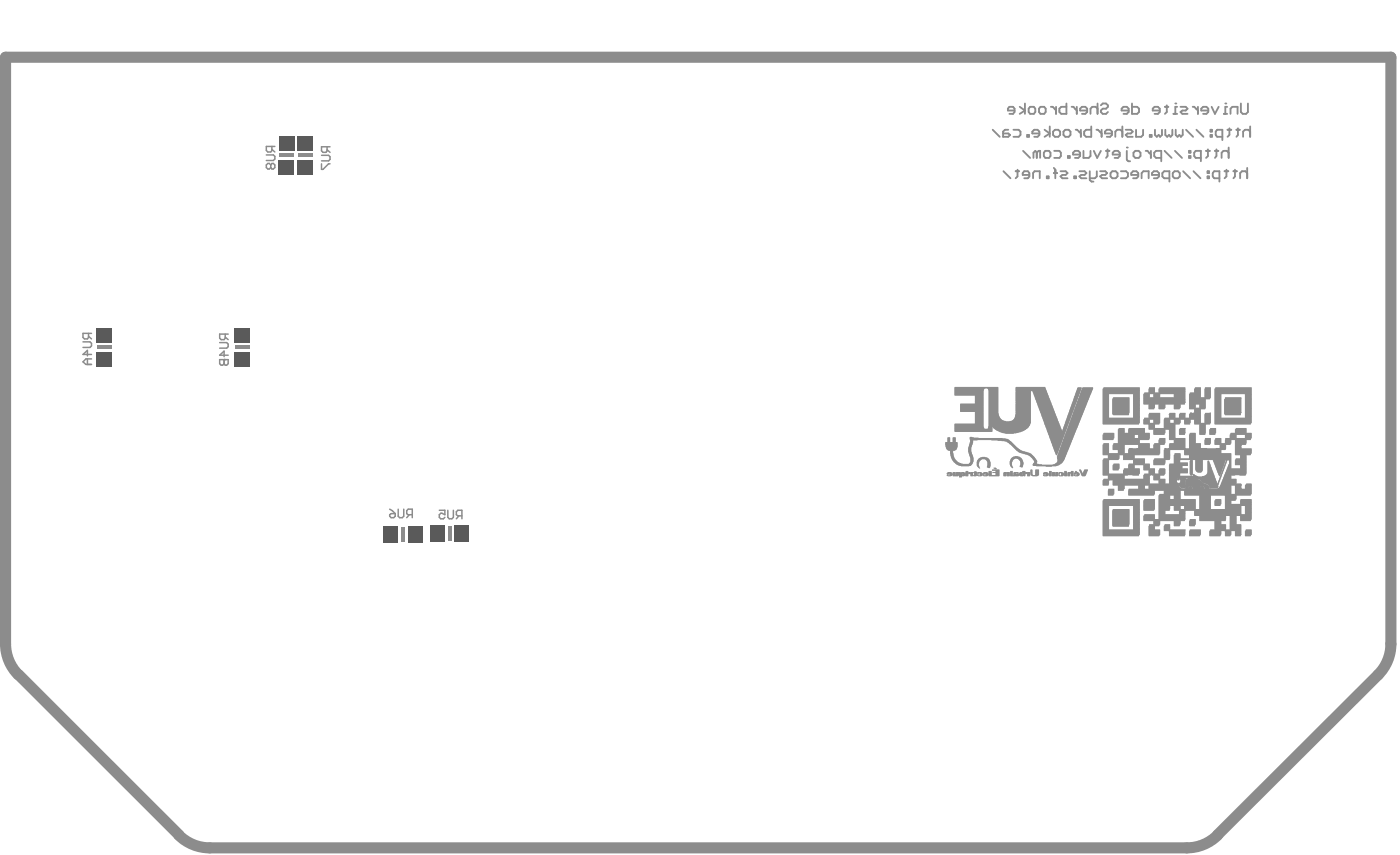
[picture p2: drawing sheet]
<svg xmlns="http://www.w3.org/2000/svg" width="80mm" height="49mm" viewBox="0 0 80 49" stroke-linecap="round" stroke-linejoin="round" font-family="sans-serif">
<path d="M1 38.4a2.49 2.49 0 0 1-.7-1.7v-33.4h78.9v33.4a2.49 2.49 0 0 1-.7 1.7M1.1 38.4l9.1 9.1M78.5 38.4l-9.2 9.1M10.2 47.5a2.49 2.49 0 0 0 1.7 .8h55.7a2.49 2.49 0 0 0 1.7-.8" fill="none" stroke="#5a5a5a" stroke-width=".21"/>
<g fill="none" stroke="#8c8c8c" stroke-width=".06">
<path d="M53.9 25.2h.6M53.9 25.3h.6M53.9 25.4h.6M53.9 25.5h.6M53.9 25.6h.6M53.9 26.9h.1M53.9 27h.1M53.9 27h.3M53.9 27.1h.1M53.9 25.6h.5M54 27h.1M54 27.1h.1"/>
<path d="M54 25.6h.4M54 24.9h.1M54 25h.1M54 25.1h.1M54 25.2h.1M54 26.9h.1M54.1 26.9h.1M54.1 27h.1M54.1 25.7h.2M54.1 25.8h.2M54.1 25.9h.2M54.1 25.9l.2 .1"/>
<path d="M54.2 26h.1M54.2 26.1h.1M54.2 26.1h.2M54.2 27.1h-.1M54.3 26.2h.1M54.3 26.9h.1M54.3 27h.1M54.3 27.1h.3M54.3 24.9h.1M54.3 25h.1M54.3 25.1h.1M54.3 25.2h.1"/>
<path d="M54.3 26.3h.2M54.4 26.3h.2M54.4 24.2h1.6M54.4 24.3h1.6M54.4 24.4h1.6M54.4 22.3h1.6M54.4 22.4h1.6M54.4 22.5h1.6M54.4 22.2h1.6M54.4 24.1h1.6M54.4 24.4h2.1M54.4 24.5h2.1"/>
<path d="M54.4 24.6h2.1M54.4 22.1h2.4M54.4 22.1h1.6M54.4 26.4h.3M54.5 26.4h.9M54.5 26.9h.1M54.5 27h.1M54.6 26.5h.7M54.6 26.9h.1M54.6 26.9h.3M54.6 27h.2M54.6 27.1h.4"/>
<path d="M54.6 27.1h.3M54.6 27.1h.2M54.7 26.5h.6M54.7 23h1.3M54.7 23.1h1.3M54.7 23.2h1.3M54.7 23.3h1.3M54.7 23.4h1.3M54.8 26.9h.1M54.8 27h.2M55 26.9h.1M55 27h.1"/>
<path d="M55 27.1h.1M55 26.8h.1M55.2 25.7h.1M55.2 26.9h.1M55.2 27h.1M55.2 25.5h.1M55.2 25.6h.1M55.2 25.8h.1M55.2 25.4h.1M55.2 25.9h.2M55.2 26.4h.2M55.2 25.3h.1"/>
<path d="M55.2 25.3h.2M55.2 26h.2M55.2 24.9h.2M55.2 24.9l1.9 .1M55.2 25h2.1M55.2 25h2.2M55.2 25.2h.2M55.3 26h.1M55.3 26.1h.1M55.3 26.3h.1M55.3 25.1h.3M55.3 25.1h.1"/>
<path d="M55.3 25.2h.1M55.3 26.2h.1M55.3 26.9h.1M55.3 27h.1M55.3 27.1h.1M55.4 25.3h-.2M55.4 26.9h-.2M55.4 26.3h-.1M55.4 26.9h.2M55.4 27.1h.2M55.5 27.1h.1M55.5 26.9h.1"/>
<path d="M55.5 27h.1M55.5 23.8h.5M55.5 23.9h.5M55.5 24h.5M55.5 22.5h.5M55.5 22.6h.5M55.5 22.7h.5M55.5 22.8h.5M55.5 22.9h.5M55.5 23h.5M55.5 23.4h.5M55.5 23.5h.5"/>
<path d="M55.5 23.6h.5M55.5 23.7h.5M55.5 24.1h.5M55.6 26.3h.2M55.6 26.3h.1M55.6 26.4h.1M55.6 26.5h.1M55.6 27h.1M55.6 27.1h.1M55.7 26.3h.1M55.7 26.5h.1M55.7 27h.1"/>
<path d="M55.7 26.6h.1M55.7 26.2h.1M55.7 26.9h.2M55.7 27.1h.2M55.7 26.9h.1M55.8 26.1h.5M55.8 26.6v.1M55.8 26.9h.1M55.8 26.1h.4M55.8 26.2h-.1M55.8 27h.1M55.9 26.1l-.2 .1"/>
<path d="M55.9 26h.2M55.9 27.1h-.1M56 27h.1M56 27h.3M56 27.1h.1M56 26.9h.1M56 27.1h.2M56 22.2h-1.6M56 26.9h.2M56.1 26.1l.2 .1M56.1 22.1h-1.7M56.1 26.9h.2"/>
<path d="M56.2 27h.1M56.2 26.2h.1M56.2 22.1h.6M56.2 26.3h.2M56.2 26.6h.2M56.2 26.5h.2M56.3 26.3h.1M56.3 26.4h.1M56.3 26.5h.1M56.3 27.1h-.2M56.3 26.6h.1M56.3 24.4h.2"/>
<path d="M56.3 22.1h.5M56.3 24.3h.2M56.3 22.2h.5M56.3 26.8h.1M56.3 26.9h.1M56.3 27h.1M56.3 27.1h.6M56.3 24.3h2.3M56.3 23.8h.7M56.3 23.9h.7M56.3 23.9h.8M56.3 24h.9"/>
<path d="M56.3 22.3h.5M56.3 22.4h.5M56.3 22.5h.5M56.3 22.6h.5M56.3 22.7h.5M56.3 22.8h.5M56.3 22.9h.5M56.3 23h.5M56.3 23.1h.5M56.3 23.2h.5M56.3 23.3h.5M56.3 23.4h.5"/>
<path d="M56.3 23.5h.5M56.3 23.6h.5M56.3 23.7h.6M56.3 23.8h.6M56.3 24h1M56.3 24h2.4M56.3 24.1h2.4M56.3 24.1h2.3M56.3 24.2h2.3M56.5 25.1h.9M56.5 26.8h.4M56.5 26.9h.4"/>
<path d="M56.5 24.3h2.1M56.6 24.3h1.9M56.6 24.4h1.9M56.6 26.7h.1M56.7 24.4h1.7M56.7 26.7h.1M56.7 26.8h.2M56.7 26.9h.2M56.7 27h.2M56.7 24.5h1.6M56.8 24.5h1.5M56.8 25.1h.7"/>
<path d="M56.9 24.5h1.3M56.9 24.6h1.3M57 24.6h1.1M57.1 24.6h.8M57.2 27h.1M57.2 27.1h.1M57.2 24.7h.7M57.2 26.9h.1M57.2 25.1h.3M57.3 25.1h.2M57.4 26.9h.1M57.4 27h.1"/>
<path d="M57.4 27.1h.1M57.4 25.2h.2M57.5 25.2h.2M57.5 26.9h-.3M57.5 25.3h.2M57.5 24h1.2M57.5 26.3h.1M57.5 26.4h.1M57.5 26.2h.2M57.5 26.5h.1M57.5 26.8h.2M57.5 26.9h.2"/>
<path d="M57.5 27h.2M57.5 27.1h.2M57.5 27.1h.3M57.6 26.2h.1M57.6 26.5h.1M57.6 26.1h.2M57.6 25.3h.1M57.6 26.6h.1M57.6 25.3h.2M57.6 24h1.1M57.6 26.1h.5M57.6 25.4h.2"/>
<path d="M57.7 26.6h.1M57.7 25.4h.1M57.7 26h.4M57.7 25.4l.2 .1M57.7 23.9h1M57.7 26h.3M57.7 26.1l-.1 .1M57.7 26.9h.1M57.7 27h.2M57.7 27h.3M57.7 27h.1M57.7 25.5h.2"/>
<path d="M57.8 26.9h.2M57.8 25.5h.1M57.8 23.8h.9M57.8 25.5h.2M57.8 25.6h.2M57.8 23.7h.9M57.8 25.6h.3M57.8 23.6h.9M57.9 27.1h.1M57.9 22.3h.8M57.9 22.4h.8M57.9 22.5h.8"/>
<path d="M57.9 22.6h.8M57.9 22.7h.8M57.9 22.8h.8M57.9 22.9h.8M57.9 23h.8M57.9 23.1h.8M57.9 23.2h.8M57.9 23.3h.8M57.9 23.4h.8M57.9 23.5h.8M57.9 23.6h.8M57.9 22.2h1.6"/>
<path d="M57.9 22.2h1.7M57.9 22.1h1.6M57.9 25.6h.2M57.9 27h.1M57.9 25.6l.3 .1M57.9 26.1h.3M57.9 26.9h.1M58 25.7h.2M58 25.7h.3M58 26.1h.2M58 25.7h.4M58 26.1l.2 .1"/>
<path d="M58 27.1h-.3M58.1 27h.1M58.1 26.2h.1M58.1 27.1h.3M58.1 25.8h.4M58.1 26.5h.1M58.1 26.6h.1M58.1 26.3h.1M58.1 26.9h.3M58.1 27.1h.2M58.1 26.3h.2M58.1 26.4h.2"/>
<path d="M58.2 25.8h.4M58.2 26.8h.2M58.2 27h.2M58.2 26.9h.2M58.3 25.8h.4M58.3 27.1h.1M58.4 25.9h.3M58.4 26.9h.2M58.4 27h.1M58.5 27h.1M58.5 27.1h.1M58.5 25.9h.2"/>
<path d="M58.6 25.9h.2M58.6 25.9l.2 .1M58.6 24.2l-2.3 .1M58.6 26.9h-.5M58.7 26h.1M58.7 26h.2M58.7 26.8h.1M58.7 26.9h.1M58.7 27h.1M58.7 27.1h.4M58.7 22.2l-.8 .1M58.8 26.1h.1"/>
<path d="M58.8 22.2l.8 .1M58.8 27.1h.3M58.8 26.1h.2M58.8 26.4h.3M58.8 26.5h.5M58.8 26.5h1.5M58.8 22.3h.8M58.9 26.4h.1M58.9 26.5h1.3M58.9 22.4h.7M58.9 26.2h.1M58.9 22.4h.8"/>
<path d="M58.9 22.5h.8M58.9 26.3h.1M58.9 22.6h.8M59 22.6h.7M59 22.7h.7M59 26.8h.1M59 26.9h.1M59 27h.1M59 22.7h.8M59 22.8h.8M59 22.9h.8M59.1 22.9h.7"/>
<path d="M59.1 23h.8M59.1 23.1h.8M59.1 23.2h.8M59.1 23.2h.9M59.2 23.2h.8M59.2 23.2l.8 .1M59.2 23.3h.8M59.2 23.4h.8M59.3 23.4h.7M59.3 23.4l.8 .1M59.3 23.5h.8M59.3 23.6h.8"/>
<path d="M59.3 23.7h.8M59.4 23.7h.8M59.4 23.8h.8M59.4 23.9h.8M59.4 26.9h.1M59.4 27h.1M59.4 27h.3M59.4 27.1h.1M59.4 24h.8M59.5 27.1h.1M59.5 24h.7M59.5 24h.8"/>
<path d="M59.5 26.9h.1M59.5 24.1h.8M59.5 24.2h.8M59.5 24.2h.9M59.5 24.3h.9M59.6 26.9h.1M59.6 27h.1M59.6 26.5h.3M59.6 24.3h.8M59.6 24.4h.8M59.6 24.4l.8 .1M59.6 24.5h.8"/>
<path d="M59.6 24.5h.9M59.7 24.5h.8M59.7 24.6h1M59.7 27.1h-.2M59.7 24.6h.9M59.7 24.7h.9M59.7 24.8h.9M59.8 26.8h.1M59.8 26.9h.1M59.8 27h.1M59.8 27.1h.1M59.8 24.8h.8"/>
<path d="M59.8 24.9h.7M59.8 25h.7M59.8 25.1h.7M59.9 25.1h.6M59.9 25.2h.5M59.9 26.9h.2M59.9 27h.2M59.9 27.1h.3M59.9 27.1h.2M59.9 25.3h.5M60 25.3h.4M60 25.4h.4"/>
<path d="M60 26.5h.3M60 25.5h.3M60 25.6h.3M60.1 25.6h.2M60.1 25.7h.1M60.1 25.8h.1M60.1 27.1h.1M60.1 26.4h.3M60.1 26.9h.1M60.1 27h.1M60.1 25.9h.1M60.2 25.9h.1"/>
<path d="M60.2 26.3h.3M60.2 25.8h-.1M60.2 26h.5M60.2 26h.4M60.2 26.1h.4M60.2 25.7h-.1M60.2 25.9h.5M60.2 26.2h.4M60.3 25.9h.4M60.3 25.8h.4M60.3 26.9h.1M60.3 27h.1"/>
<path d="M60.3 27.1h.1M60.3 25.8h.5M60.3 25.7h.5M60.3 26.9h.2M60.3 27.1h.2M60.3 25.5h-.3M60.4 25.6h.4M60.4 26.4h-.3M60.4 25.5h.5M60.4 26.9h.2M60.4 25.2h-.5M60.4 25.4h.5"/>
<path d="M60.5 26.4h-.3M60.5 27h.1M60.5 25.2h-.6M60.5 25.3h.4M60.5 25.3h.5M60.5 25.2h.5M60.5 26.3h-.3M60.5 24.5h.2M60.5 25.1h.5M60.5 24.4h.2M60.6 27.1h-.2M60.6 25.1h.4"/>
<path d="M60.6 24.4h.1M60.6 24.9h-.8M60.6 25h.5M60.6 24.3h.2M60.6 24.4h.2M60.6 26.1l-.4 .1M60.6 24.9h.5M60.6 26.8h.1M60.6 26.9h.2M60.6 27h.2M60.6 27.1h.2M60.6 24.2h.2"/>
<path d="M60.6 24.1h.2M60.6 24.7h-.9M60.6 24.8h.5M60.7 26h-.5M60.7 24.1h.1M60.7 24.8h.5M60.7 25.9l-.5 .1M60.7 24.1h.2M60.7 24.7h.5M60.7 24h.2M60.7 23.9h.2M60.7 24.6h.5"/>
<path d="M60.8 25.8h-.5M60.8 23.8h.1M60.8 23.9h.1M60.8 24.5h.5M60.8 24.5h.4M60.8 24.6h.4M60.8 25.7h-.5M60.8 24.3h-.2M60.8 23.8h.2M60.8 24.2l-.2 .1M60.8 24.4h.5M60.8 26.9h.3"/>
<path d="M60.8 27h.1M60.8 27.1h.1M60.8 25.6l-.5 .1M60.8 23.7h.2M60.8 26.9h.2M60.8 25.6h-.4M60.8 24.3h.5M60.8 23.6h.2M60.9 24.3h.5M60.9 23.6h.1M60.9 23.5h.2M60.9 23.5h.1"/>
<path d="M60.9 24h-.2M60.9 24.2h.5M60.9 25.4l-.5 .1M60.9 23.4h.2M60.9 24.1h.5M60.9 25.4h-.5M60.9 23.3h.2M61 23.2h.2M61 23.3h.1M61 24h.5M61 27h.1M61 25.2h-.5"/>
<path d="M61 23.9h.5M61 23.7h-.2M61 26.8h.1M61 26.9h.1M61 27.1h.1M61 23.8h.5M61 23.1h.2M61 23.6h-.2M61 23.8h.6M61 23h.2M61 23.7h.6M61.1 25h-.5"/>
<path d="M61.1 22.9h.2M61.1 23h.2M61.1 23.7h.5M61.1 24.9l-.5 .1M61.1 23.6h.5M61.1 23.4h-.2M61.1 22.8h.2M61.1 23.5h.6M61.2 22.7h.1M61.2 23.4h.5M61.2 24.8h-.6M61.2 26.9h.1"/>
<path d="M61.2 27h.1M61.2 27h.3M61.2 27.1h.1M61.2 22.6h.2M61.2 22.7h.2M61.2 23.3h.5M61.2 27.1h.2M61.2 23.1h-.2M61.2 23.3h.6M61.2 26.8l.1 .1M61.2 26.9h.2M61.2 22.5h.2"/>
<path d="M61.2 23h-.2M61.2 23.2h.6M61.2 24.6h-.5M61.3 22.4h.2M61.3 22.4h.1M61.3 23.2h.5M61.3 23.1h.5M61.3 22.3h.2M61.3 22.9h-.2M61.3 23h.5M61.3 26.9h.1M61.3 24.4h-.5"/>
<path d="M61.3 22.8h-.2M61.3 23h.6M61.3 22.2h.2M61.3 27h.1M61.3 22.9h.6M61.3 22.2h.3M61.4 22.9h.5M61.4 22.1h.2M61.4 24.2l-.5 .1M61.4 22.8h.5M61.4 22.8h.6M61.4 24.2h-.5"/>
<path d="M61.4 22.5h-.2M61.4 22.7h.6M61.4 27.1h-.1M61.4 22.6h.6M61.5 26.8h.1M61.5 22.6h.5M61.5 24h-.6M61.5 24h-.5M61.5 22.5h.6M61.5 26.8l.1 .1M61.5 26.9h.1M61.5 22.4h.6"/>
<path d="M61.6 26.9h.1M61.6 22.4h.5M61.6 23.8h-.6M61.6 27h.1M61.6 27h.2M61.6 22.3h.5M61.6 22.3h.6M61.6 22.2h.6M61.6 27.1h.2M61.6 23.6h-.5M61.6 22.1h.6M61.7 22.1h.5"/>
<path d="M61.7 27h.1M61.7 26.9h.2M61.7 26.8h.2M61.7 23.4h-.5M61.8 26.8h.1M61.8 23.2h-.6M61.9 26.9h-.2M61.9 26.8h-.2M62.1 22.4h-.6M62.8 25.7h.3M62.8 25.8h.3M62.8 25.8h1.2"/>
<path d="M62.8 25.9h1.2M62.8 25.9h3.2M62.8 26.2h.4M62.8 26.2h.3M62.8 26.3h.3M62.8 26.4h.3M62.8 26.5h.3M62.8 26.8h.3M62.8 26.9h.3M62.8 27h.3M62.8 27h2M62.8 27.1h1.4"/>
<path d="M62.8 25.5h.3M62.8 25.6h.3M62.8 24.9h.6M62.8 25h.6M62.8 25.3h.3M62.8 25.4h.3M62.8 26.6h.3M62.8 26.7h.3M62.8 23.8h2.1M62.8 23.9h2.1M62.8 24h2.1M62.8 22.3h2.1"/>
<path d="M62.8 22.4h2.1M62.8 22.4h.3M62.8 22.5h.3M62.8 22.6h.3M62.8 22.7h.3M62.8 22.8h.3M62.8 22.9h.3M62.8 23h.3M62.8 23.1h.3M62.8 23.2h.3M62.8 23.3h.3M62.8 23.4h.3"/>
<path d="M62.8 23.5h.3M62.8 23.6h.3M62.8 23.7h.3M62.8 23.8h.3M62.8 22.2h2.1M62.8 24.1h2.1M62.8 24.1h2M62.8 24.8h.6M62.8 29.8h.3M62.8 29.9h.3M62.8 30h.3M62.8 30.1h.3"/>
<path d="M62.8 30.2h.3M62.8 29.4h.3M62.8 29.5h.3M62.8 29.6h.3M62.8 29.7h.3M62.8 28.9h.3M62.8 29h.3M62.8 29.1h.3M62.8 29.2h.3M62.8 29.3h.3M62.8 28.8h.3M62.8 27.4h.3"/>
<path d="M62.8 27.5h.3M62.8 27.6h.3M62.8 30.2h2.1M62.8 30.3h2.1M62.8 30.4h2.1M62.8 30.5h2M62.8 28.5h2.1M62.8 28.6h2.1M62.8 28.7h2.1M62.8 28.8h2.1M62.8 22.1h2.1M62.9 26.1h.8"/>
<path d="M62.9 25.3h.2M62.9 22.1h2M62.9 24.7h.5M62.9 27.3h2.6M62.9 28.4h2M62.9 28.5h2M63.1 25.9h.6M63.1 26h.6M63.1 26.1h.6M63.1 27.1h.9M63.1 27.9h.3M63.1 28h.3"/>
<path d="M63.1 28.1h.3M63.1 28.2h.3M63.1 27.2h.9M63.1 27.3h.9M63.2 27.3l-.4 .1M63.4 22.7h.9M63.4 22.8h.9M63.4 22.9h.9M63.4 23h.9M63.4 23.1h.9M63.4 23.2h.9M63.4 23.3h.9"/>
<path d="M63.4 23.4h.9M63.4 23.5h.9M63.4 23.6h.9M63.4 29.8h.9M63.4 29.9h.9M63.4 29.4h.9M63.4 29.5h.9M63.4 29.6h.9M63.4 29.7h.9M63.4 29.1h.9M63.4 29.2h.9M63.4 29.3h.9"/>
<path d="M63.4 26.5h.3M63.4 25.5h.6M63.4 25.6h.6M63.4 25.3h.6M63.4 25.4h.6M63.4 26.6h.3M63.4 26.7h.3M63.4 26.8h.3M63.4 30h.9M63.4 29h.9M63.4 27.3h2.1M63.4 27.4h2.1"/>
<path d="M63.4 27.5h2.1M63.4 27.6h3.7M63.4 22.6h.9M63.4 26.4h.3M63.4 24.9l-.6 .1M63.4 25.3h1.4M63.4 28.1h-.3M63.7 25.7h.3M63.7 25.8h.3M63.7 25.6h.3M63.7 24.9h.9M63.7 24.9h1.8"/>
<path d="M63.7 25h1.7M63.7 25.1h1.2M63.7 25.2h1.2M63.7 24.5h.3M63.7 24.6h.3M63.7 24.7h1.8M63.7 24.8h.9M63.7 27.9h.3M63.7 27.8h.3M63.7 27.7h.3M63.7 24.4h.3M64 25.9h.6"/>
<path d="M64 26h.6M64 26.1h.6M64 26.1h.5M64 26.8h.9M64 26.9h.9M64 27h.9M64 25.8h2M64 25.9h2M64 26.7h.9M64 27.8l-.3 .1M64.3 25.7h1.7M64.3 25.8h1.7"/>
<path d="M64.3 26.5h.3M64.3 25.6h1.7M64.3 26.6h.3M64.3 26.7h.3M64.3 24.5h.9M64.3 24.6h.9M64.3 28h1.5M64.3 28.1h1.5M64.3 28.2h1.4M64.3 26.4h.8M64.3 26.5h.8M64.3 24.4h.9"/>
<path d="M64.3 23.5h-.9M64.3 27.9h5.8M64.3 25.5h.2M64.5 27.1h.3M64.5 26.2h.7M64.5 26.3h.7M64.5 26.4h.7M64.5 22.4h.4M64.5 22.5h.4M64.5 22.6h.4M64.5 22.7h.4M64.5 22.8h.4"/>
<path d="M64.5 22.9h.4M64.5 23h.4M64.5 23.1h.4M64.5 23.2h.4M64.5 23.3h.4M64.5 23.4h.4M64.5 23.5h.4M64.5 23.6h.4M64.5 23.7h.4M64.5 23.8h.4M64.5 29.8h.4M64.5 29.9h.4"/>
<path d="M64.5 30h.4M64.5 30.1h.4M64.5 30.2h.4M64.5 29.4h.4M64.5 29.5h.4M64.5 29.6h.4M64.5 29.7h.4M64.5 28.9h.4M64.5 29h.4M64.5 29.1h.4M64.5 29.2h.4M64.5 29.3h.4"/>
<path d="M64.5 28.8h.4M64.6 26.1h.6M64.7 25.5h.8M64.8 24.9h.7M64.8 25.3h.7M64.8 25.4h.7M64.8 25.5h.7M64.8 24.8h.7M64.8 27.8h.4M64.8 27.7h.4M64.9 25.3h.6M64.9 24.1h-2.1"/>
<path d="M65.1 26.5h.4M65.1 27.1h.4M65.1 26.6h.4M65.1 26.7h.4M65.1 26.7h.7M65.1 26.8h.7M65.1 23.9h.4M65.1 24h.4M65.1 22.4h.4M65.1 22.5h.4M65.1 22.6h.4M65.1 22.6h2.4"/>
<path d="M65.1 22.7h2.4M65.1 22.8h2.4M65.1 22.9h2.4M65.1 23h2.4M65.1 24.1h.4M65.1 24.1h.9M65.1 29.4h.7M65.1 29.5h.7M65.1 29.6h2.4M65.1 29.6h.6M65.1 28.9h.7M65.1 29h.7"/>
<path d="M65.1 29h.6M65.1 29.1h.6M65.1 28.8h.7M65.1 27.2h.4M65.1 27.3h.4M65.1 28.5h.7M65.1 28.6h.7M65.1 28.7h.7M65.2 26.4h.3M65.2 26.5h.3M65.2 27h.5M65.2 23.8h.8"/>
<path d="M65.2 22.4h.5M65.2 29.3h.6M65.2 28.4h.6M65.2 28.5h.6M65.4 22.4h.4M65.4 24.2h.4M65.4 26.8h.4M65.4 26.9h.4M65.4 27h.4M65.4 25h-1.7M65.4 24.3h.4M65.4 24.4h.4"/>
<path d="M65.4 24.4h1.5M65.4 24.4h.3M65.4 22.3h.4M65.4 23h.4M65.4 23.1h.4M65.4 23.2h.4M65.4 23.2h.3M65.4 23.3h.3M65.4 23.6h.6M65.4 23.7h.6M65.4 23.8h.6M65.4 22.2h.4"/>
<path d="M65.4 30h.4M65.4 30.1h.4M65.4 30.2h.4M65.4 27.8h1.8M65.4 27.7h1.7M65.4 27.7h1.8M65.4 30.2h.6M65.4 30.3h.6M65.4 30.4h.6M65.4 30.5h.6M65.4 22.1h.4M65.5 23.5h.5"/>
<path d="M65.5 23.6h.5M65.5 22.1h.3M65.5 29.9h.5M65.5 27.1h-.4M65.6 27.1h.7M65.7 26.2h.6M65.7 26.3h.6M65.7 26.4h.6M65.7 26.5h.6M65.7 27.1h.3M65.7 25.5h.3M65.7 25.3h.3"/>
<path d="M65.7 25.4h.3M65.7 23.9h.3M65.7 24h.3M65.7 22.4h.3M65.7 22.5h.3M65.7 22.6h.3M65.7 24.1h.3M65.7 24.5h.6M65.7 24.6h.6M65.7 24.7h.6M65.7 29.8h.3M65.7 29.7h.3"/>
<path d="M65.7 27.2h.3M65.7 27.3h.3M65.8 26.1h.8M65.8 27h.5M65.8 25.3h.5M65.8 24.4h1.1M65.8 22.4h1.7M65.8 29.6h1.7M65.8 28.1h-1.5M66 26.8h.3M66 26.9h.3M66 27h.3"/>
<path d="M66 25.1h.3M66 25.2h.3M66 22.3h1.5M66 22.4h1.5M66 23h.3M66 23.1h.3M66 23.2h.3M66 23.3h.3M66 22.2h1.5M66 29.4h1.5M66 29.5h1.5M66 29.5l1.5 .1"/>
<path d="M66 28.9h.6M66 29h.6M66 29.1h.3M66 29.2h.3M66 29.3h.3M66 29.3h1.5M66 28.8h.6M66 27.3h.3M66 27.4h.3M66 27.5h.3M66 28.4h.6M66 28.2h.6"/>
<path d="M66 28.3h.6M66 28.4h2.1M66 28.5h2.1M66 28.6h2.1M66 28.7h2.1M66 28.8h2.1M66 22.1h1.5M66 25h.3M66 26.7h.3M66 23.9h-.9M66 24.1h-.9M66 28.1h1.2"/>
<path d="M66 28.2h1.2M66.3 25.7h.3M66.3 25.8h.3M66.3 25.9h.3M66.3 26h.3M66.3 26.1h.3M66.3 25.6h.3M66.3 24.2h.6M66.3 24.3h.6M66.3 24.4h.6M66.3 23.9h.3M66.3 24h.3"/>
<path d="M66.3 24.1h.3M66.3 24.1h.9M66.3 30h.3M66.3 30.1h.3M66.3 30.2h.3M66.3 28h.9M66.3 28.1h.9M66.3 30.2h1.2M66.3 25.6h3.5M66.3 23.8h.6M66.3 29.9h.3M66.3 25.5h.1"/>
<path d="M66.3 25.2h-.3M66.3 24.7h-.6M66.5 25.5h1M66.6 23.6h.3M66.6 30.2h.9M66.6 26.5h1M66.6 26.8h1M66.6 26.9h1M66.6 27h.6M66.6 27.1h.6M66.6 27.1h1.6M66.6 27.1l2.6 .1"/>
<path d="M66.6 24.9h.3M66.6 25h.9M66.6 25h.3M66.6 25.3h.9M66.6 25.4h.9M66.6 25.5h.9M66.6 26.5h.7M66.6 26.6h.7M66.6 26.7h.7M66.6 26.7h1M66.6 23.7h.3M66.6 23.8h.3"/>
<path d="M66.6 24.5h.3M66.6 24.6h.3M66.6 24.7h.3M66.6 24.8h.3M66.6 29.1h-.6M66.6 27.3h.4M66.6 27.4h.4M66.6 27.5h.4M66.6 27.5h.5M66.6 27.2h2.6M66.6 27.2h.4M66.6 30.3h.9"/>
<path d="M66.6 30.4h.9M66.6 30.5h.9M66.6 26.4h1M66.6 23.5h.3M66.9 25.9h.3M66.9 26h.3M66.9 26.1h.3M66.9 26.1h3.2M66.9 26.2h.3M66.9 26.3h.3M66.9 26.4h.7M66.9 25.1h.6"/>
<path d="M66.9 25.2h.6M66.9 23.9h.3M66.9 24h.3M66.9 22.4h.6M66.9 22.5h.6M66.9 22.6h.6M66.9 23h.3M66.9 23.1h.3M66.9 23.2h.3M66.9 23.3h.3M66.9 24.1h.3M66.9 29.8h.3"/>
<path d="M66.9 29.9h.3M66.9 29.7h.3M66.9 28.9h.3M66.9 29h.3M66.9 29.1h3.8M66.9 28.8h.3M66.9 28.4h.3M66.9 28.2h.3M66.9 28.3h.3M66.9 25.8h.3M66.9 25h.6M66.9 23.8h1.5"/>
<path d="M67.1 27.2h.1M67.1 27.3h.1M67.1 27.5h.4M67.1 27.6h.4M67.2 23.6h.3M67.2 23.7h.3M67.2 23.8h.3M67.2 24.5h.3M67.2 24.6h.3M67.2 24.7h.3M67.2 29.1h.3M67.2 29.2h.3"/>
<path d="M67.2 29.3h.3M67.2 27.6h.3M67.2 27.7h.3M67.2 27.2h.3M67.2 24.4h.3M67.2 23.5h.3M67.2 29h.8M67.2 28.2h-1.2M67.2 27.3h.3M67.2 27.4h.3M67.2 27.5h.3M67.3 27.8h.2"/>
<path d="M67.5 25.7h2M67.5 25.8h2M67.5 25.8h2.6M67.5 25.9h2.6M67.5 25.6h2M67.5 23.9h.3M67.5 24h.3M67.5 24.1h.3M67.5 24.1h.2M67.5 28.9h.6M67.5 29h.6M67.5 28.8h.6"/>
<path d="M67.5 28h2.6M67.5 28.1h2.6M67.5 28.1h3.8M67.5 28.2h3.7M67.5 24.7h-.3M67.5 27.4h.9M67.5 27.5h.9M67.5 27.5h1M67.5 27.8h.1M67.5 27.6h1.2M67.6 27.3l.7 .1M67.6 27.6h1.2"/>
<path d="M67.6 27.7h.1M67.6 27.3h.6M67.6 27.3h.7M67.6 26.5h-1M67.6 26.9h-1M67.6 27.2h1.6M67.7 27.8h.2M67.7 27.7h.2M67.7 25.9h2.4M67.7 26h2.4M67.7 26.1h2.4M67.7 25.5h1"/>
<path d="M67.7 24.9h.4M67.7 25h.4M67.7 25.1h.4M67.7 25.2h.4M67.7 25.3h.7M67.7 25.4h.7M67.7 25.5h.7M67.7 22.5h.7M67.7 22.6h.7M67.7 22.6h1.2M67.7 22.7h1.2M67.7 22.7h.9"/>
<path d="M67.7 22.8h.9M67.7 22.9h.9M67.7 23h.9M67.7 23h.4M67.7 23.1h.4M67.7 23.2h.4M67.7 23.2h.3M67.7 23.3h.3M67.7 23.6h.7M67.7 23.7h.7M67.7 23.8h.7M67.7 24.8h.4"/>
<path d="M67.7 29.8h.4M67.7 29.9h.3M67.7 29.7h.4M67.7 30.3h.7M67.7 30.4h.7M67.7 30.4h.6M67.7 30.5h.6M67.8 22.4h.6M67.8 23.8h.6M67.8 29.9h.2M67.8 30.2h.6M67.8 26.3h.1"/>
<path d="M67.8 26.4h.1M67.8 26.5h.1M67.8 26.8h.1M67.8 26.9h.1M67.8 27h.1M67.8 26.6h.1M67.8 26.7h.1M67.8 23.5h.6M67.8 23.6h.6M67.8 24.1h-.3M67.8 24.7h.3M67.8 29.6h.3"/>
<path d="M67.8 27.7h.1M67.8 26.2h.1M67.8 27.1h.1M67.9 27.7h.5M67.9 27.8l-3.6 .1M67.9 27.7h.4M67.9 27.8h.7M67.9 27.8h.4M67.9 27.7h.7M68 27h.1M68 27.1h.1M68 23.9h.4"/>
<path d="M68 24h.4M68 22.3h.4M68 22.4h.4M68 23.3h.4M68 23.4h.4M68 23.5h.4M68 22.2h.4M68 24.1h.4M68 24.1h.3M68 29.1h2.7M68 29.2h2.7M68 29.3h2.7"/>
<path d="M68 29.3h3.3M68 22.1h.4M68.1 23.2h.5M68.1 23.3h.5M68.1 22.1h.3M68.1 29h2.6M68.1 26.2h.4M68.1 26.3h.4M68.1 26.4h.4M68.1 26.5h.4M68.1 26.6h.4M68.1 26.7h.4"/>
<path d="M68.1 26.8h.4M68.2 26.8h.2M68.2 26.9h.2M68.3 27.3h.9M68.3 24.2h.3M68.3 24.3h.3M68.3 24.4h.3M68.3 23h.3M68.3 23.1h.3M68.3 23.2h.3M68.3 24.5h.3M68.3 24.6h.3"/>
<path d="M68.3 24.7h.3M68.3 29.4h1.5M68.3 29.5h1.5M68.3 29.6h1.5M68.3 28.9h.6M68.3 29h.6M68.3 28.8h.6M68.3 28.4h.6M68.3 28.2h.6M68.3 28.3h.6M68.3 28.5h.6M68.3 28.6h.6"/>
<path d="M68.3 28.7h.6M68.4 23.9h-2.1M68.4 24.1h.5M68.4 27.8h.2M68.4 27.3h.8M68.4 27.7h.2M68.4 27.4h.9M68.5 27.4h.8M68.5 27.7h.1M68.5 26.8h-.4M68.5 27.5h.8M68.6 27.1h.5"/>
<path d="M68.6 27.5h.7M68.6 27.7h.2M68.6 27.8l1.5 .1M68.6 27.7h.8M68.6 27.7h.3M68.6 25.1h.3M68.6 25.2h.3M68.6 25.3h.3M68.6 23.8h.3M68.6 23.9h.3M68.6 24h.3M68.6 22.3h.3"/>
<path d="M68.6 22.4h.3M68.6 22.5h.3M68.6 22.6h.3M68.6 23.6h.3M68.6 23.7h.3M68.6 22.2h.3M68.6 24.1h.3M68.6 27.8h.3M68.6 27.8h.2M68.6 22.1h.3M68.6 25h.3M68.6 23.5h.3"/>
<path d="M68.6 24.7h-.3M68.7 27.1h.4M68.7 24.2h-.4M68.7 27.5h.6M68.7 27h.4M68.7 27.6h.7M68.8 26.9h.3M68.8 27h.3M68.8 26.3h.1M68.8 26.4h.1M68.8 26.5h.1M68.8 26.8l.3 .1"/>
<path d="M68.8 26.6h.2M68.8 26.7h.2M68.8 26.8h.2M68.8 27.6h.6M68.9 27.7h.5M68.9 24.5h.3M68.9 24.6h.3M68.9 24.7h.3M68.9 30.3h.6M68.9 30.4h.6M68.9 30.5h.6M68.9 30.2h.6"/>
<path d="M68.9 24.4h.3M68.9 24.1h-.9M68.9 30.2h1.8M69.1 26.2h.7M69.1 26.3h.7M69.1 26.3h.6M69.1 26.4h.6M69.2 26.4h.5M69.2 26.5h.5M69.2 25.1h.3M69.2 25.2h.3M69.2 25.3h.3"/>
<path d="M69.2 23.8h2.1M69.2 23.9h2.1M69.2 24h2.1M69.2 22.3h2.1M69.2 22.4h2.1M69.2 22.4h.3M69.2 22.5h.3M69.2 22.6h.3M69.2 22.7h.3M69.2 22.8h.3M69.2 22.9h.3M69.2 23h.3"/>
<path d="M69.2 23.1h.3M69.2 23.2h.3M69.2 23.3h.3M69.2 23.4h.3M69.2 23.5h.3M69.2 23.6h.3M69.2 23.7h.3M69.2 23.8h.3M69.2 22.2h2.1M69.2 24.1h2.1M69.2 24.1h2M69.2 29.8h.3"/>
<path d="M69.2 29.9h.6M69.2 30h.6M69.2 30.1h.6M69.2 30.2h.6M69.2 29.7h.3M69.2 28.5h.3M69.2 28.6h.3M69.2 28.7h.3M69.2 28.8h.3M69.2 22.1h2.1M69.2 25h.3M69.2 26.6h.5"/>
<path d="M69.2 24.7h-.3M69.2 28.4h.3M69.3 25.5h.5M69.3 26.6h.3M69.3 26.7h.3M69.3 26.8h.3M69.3 26.8h.2M69.3 27.8h-.4M69.4 26.9h.1M69.4 27.5h.1M69.4 27.8h.7M69.4 27h.1"/>
<path d="M69.4 27.4h.1M69.4 27.1h.1M69.4 27.3h.1M69.5 27.3l-.1 .1M69.5 27.2h.1M69.5 27.3h.1M69.5 27.7h.6M69.5 25.3h.3M69.5 25.4h.3M69.5 25.5h.3M69.5 27.3h-.1M69.5 27.1h.1"/>
<path d="M69.5 27.6h1.2M69.5 26.9h-.1M69.5 25.3h.6M69.5 27.6h.9M69.5 28.7h-.3M69.5 27h.1M69.5 27.5h.9M69.6 26.9h.1M69.6 27h.1M69.6 27.1h-.1M69.6 27.5h.8M69.6 27h-.1"/>
<path d="M69.6 27.4h.8M69.6 26.8h.1M69.6 27.3h.8M69.7 26.8h.1M69.7 27.3h.7M69.7 26.5h-.5M69.7 26.7h.1M69.7 26.8h-.1M69.7 27.2h.4M69.7 27.3h.4M69.7 26.6h.1M69.7 27.1h.4"/>
<path d="M69.7 26.5h.1M69.7 22.7h1M69.7 22.8h1M69.7 22.9h1M69.7 23h1M69.7 23.1h1M69.7 23.2h1M69.7 23.3h1M69.7 23.4h1M69.7 23.5h1M69.7 23.6h.9M69.8 26.5h.1"/>
<path d="M69.8 27h1.1M69.8 25.2h.3M69.8 30.2h.3M69.8 26.2h-.7M69.8 26.4h.1M69.8 27h1.2M69.8 25.1h.3M69.8 22.6h.9M69.8 22.7h.9M69.8 23.6h.8M69.8 28.9h.9M69.8 29h.9"/>
<path d="M69.8 28.8h.9M69.8 28.4h.6M69.8 28.2h.6M69.8 28.3h.6M69.8 30.3h.3M69.8 30.4h.3M69.8 30.5h.3M69.8 28.5h.6M69.8 28.5h.3M69.8 28.6h.3M69.8 28.7h.3M69.8 28.7h1.5"/>
<path d="M69.8 28.8h1.5M69.8 26.3h.1M69.8 26.9h1.2M69.8 25h.6M69.8 25h1.4M69.8 26.2h.3M69.8 26.2h.1M69.8 26.8h1.2M69.9 26.8h1.1M69.9 26.7h1.1M69.9 26.7h.2M69.9 26.6h.2"/>
<path d="M69.9 26.5h.2M70 26.5h.1M70 26.4h.1M70 26.2h.1M70 26.3h.1M70.1 24.9h.3M70.1 24.8h.3M70.1 29.8h.3M70.1 29.9h.6M70.1 30h.6M70.1 30.1h.6M70.1 30.2h.6"/>
<path d="M70.1 29.4h.3M70.1 29.5h.3M70.1 29.6h.3M70.1 29.7h.3M70.1 24.7h1.2M70.1 24.7h.8M70.1 27.9h-5.8M70.3 27.1h-.6M70.4 25.7h.9M70.4 25.8h.9M70.4 25.8h.8M70.4 25.9h.8"/>
<path d="M70.4 26.2h.6M70.4 26.3h.6M70.4 26.4h.6M70.4 26.5h.6M70.4 25.5h.3M70.4 25.6h.9M70.4 25.1h.6M70.4 25.2h.6M70.4 25.3h.5M70.4 25.3h.3M70.4 25.4h.3M70.4 24.5h.6"/>
<path d="M70.4 24.6h.6M70.4 27.8l.9 .1M70.4 27.9h.9M70.4 28h.9M70.4 28.1h.9M70.4 27.8h.3M70.4 27.7h.3M70.4 30.3h.3M70.4 30.4h.3M70.4 30.5h.2M70.4 30.2h.3M70.4 28.5h-.6"/>
<path d="M70.4 26.1h.6M70.4 25h.8M70.4 24.4h.6M70.4 27.6h.3M70.6 27.1h.3M70.6 25.9h.4M70.6 26h.4M70.6 26.1h.4M70.6 26.5h.4M70.6 26.6h.4M70.6 26.7h.4M70.6 29.4h.7"/>
<path d="M70.6 29.5h.7M70.6 29.6h.6M70.6 28.5h.7M70.6 28.6h.7M70.6 28.7h.7M70.7 23.5h-1M70.7 28.4h.6M70.7 28.5h.6M70.7 22.7h-.9M70.9 24.9h.4M70.9 22.4h.4M70.9 22.5h.4"/>
<path d="M70.9 22.6h.4M70.9 22.7h.4M70.9 22.8h.4M70.9 22.9h.4M70.9 23h.4M70.9 23.1h.4M70.9 23.2h.4M70.9 23.3h.4M70.9 23.4h.4M70.9 23.5h.4M70.9 23.6h.4M70.9 23.7h.4"/>
<path d="M70.9 23.8h.4M70.9 24.8h.4M70.9 28.9h.4M70.9 29h.4M70.9 29.1h.4M70.9 29.2h.4M70.9 29.3h.4M70.9 28.8h.4M70.9 27.6h.4M70.9 27.8h.4M70.9 27.7h.4M70.9 30.3h.4"/>
<path d="M70.9 30.4h.4M70.9 30.5h.3M70.9 30.2h.4M71 24.7h.3M71 27.6h.3M71 30.2h.3M71.3 24.9l-1.5 .1M71.3 24.1h-2.1"/>
</g>
<path d="M.3 36.7v-33.4h78.9v33.4M1.1 38.4l9.1 9.1M78.5 38.4l-9.2 9.1M11.9 48.3h55.7" fill="none" stroke="#8c8c8c" stroke-width=".63"/>
<g fill="#8c8c8c">
<path d="M5.5 19.7h.8v.2h-.8z" fill-rule="evenodd"/>
<path d="M15.9 8.7h.8v.2h-.8z" fill-rule="evenodd"/>
<path d="M17 8.7h.8v.2h-.8z" fill-rule="evenodd"/>
<path d="M22.9 30h.2v.8h-.2z" fill-rule="evenodd"/>
<path d="M25.5 30h.2v.8h-.2z" fill-rule="evenodd"/>
<path d="M13.4 19.7h.8v.2h-.8z" fill-rule="evenodd"/>
</g>
<g fill="none" stroke="#8c8c8c" stroke-width=".08">
<path d="M4.7 19.5h.4l.1 .1-.1 .2h-.4M5 19v.3l-.3-.1v-.2h.5M5 19.1l.2 .2M12.5 19.5h.4l.1 .1-.1 .2h-.4M12.8 19v.3h-.3v-.3h.5M12.8 19.2l.2 .1M15.2 8.8h.4l.1 .1-.1 .2h-.4M15.4 9.4l-.1-.1-.1 .1 .1 .2 .1-.1M15.4 9.4l.1-.1 .2 .1-.1 .2-.2-.1M15.4 9.4v.1M15.5 8.3l-.1 .4-.2-.1v-.3h.5M15.5 8.5l.2 .2"/>
<path d="M18.3 8.8h.4l.1 .1-.1 .3h-.4M18.3 9.3v.3l.5-.3M18.6 8.4v.3l-.3-.1v-.2h.5M18.6 8.5l.2 .2M5 20.4v.4M5.2 20.2h-.5l.3-.2v.3M5.2 20.4h-.3l-.2 .2 .2 .2h.3M12.5 20.5h.5v.2l-.1 .1-.1-.1-.2 .1zM12.8 20.5h.1M12.8 20.5v.2M13 20.2h-.5l.3-.2v.3M22.2 29.3l.3-.1v.2l-.2 .1z"/>
<path d="M22.2 29l.3 .2M22.7 29v.4l.1 .1 .2-.1v-.4M23.3 29.3l-.1 .2M23.5 29.3h-.3v-.2l.3-.1v.5M25 29.1h.3v.2l-.1-.1-.2 .1 .1 .2h.2M25.5 29.1v.4h.1h.2v-.4M26.1 29.4l-.1 .1M26.3 29.4h-.2l-.1-.3h.3v.4"/>
</g>
<g fill="none" stroke="#8c8c8c" stroke-width=".11">
<path d="M56.5 7.4l.4 .4M57.1 9.7l.4 .5M57.4 7.4h-.2l-.1 .1v.3h.3l.1-.1-.1-.1h-.3M57.7 7.4h.3l.1 .1v.2l-.1 .1h-.3M57.8 6.3h-.4l.1-.2h.2l.1 .1-.1 .3h-.2M57.8 9.7h.2M57.9 9.7v.3l-.1 .2M58.1 6.1l.3 .2-.3 .2M58.3 8.6l.4 .4M58.4 5.9v.6M58.5 7.7h.1v.1h-.1zM58.6 10h-.4l.1-.3h.2l.1 .2-.1 .3h-.2"/>
<path d="M58.7 6.1h.2l.1 .1-.1 .3h-.2l-.1-.1zM58.8 10.2v-.3l.1-.2h.3v.5M59 8.7l.2-.1v.4M59 8.7v.3M59 8.7v-.1l-.1 .1v.3M59.2 7.6h-.4l.1-.2h.2l.1 .1v.2l-.1 .1h-.2M59.3 6.1h.2v.1v.3h-.2l-.1-.1zM59.5 7.4l.3 .2-.3 .2M59.5 8.6h.2l.1 .1-.1 .3h-.2l-.1-.1zM59.6 10h.1v.2h-.1zM59.8 7.2v.6M59.8 6.1h.2l.1 .2"/>
<path d="M60 7.5l.1-.1h.2l.1 .1v.2l-.1 .1h-.2l-.1-.1zM60 9.9h.2M60 9.6l.1 .1v.5M60 8.6h.3l.1 .1-.1 .3h-.3M60.1 6.1v.4M60.4 9.7h.3l.1 .2-.4 .1 .1 .2h.3M60.6 7.5l.1-.1h.2l.1 .1v.2l-.1 .1h-.2l-.1-.1zM60.7 5.9v.6h-.3l-.1-.1v-.2l.1-.1h.3M60.8 8.9h.1v.1h-.1zM61 6.1h.1l.2 .2M61.2 10h.1v.2h-.1zM61.3 7.4l.3 .2"/>
<path d="M61.3 6.1v.4M61.5 9.7h.3l.1 .2-.1 .1h-.3l.1 .2h.3M61.5 8.8h-.4l.1-.2h.2l.1 .1v.2l-.1 .1h-.2M61.6 7.4v.4M61.7 8.6v.4h.3l.1-.1v-.3M61.9 6.3h-.4l.1-.2h.2l.1 .1v.2l-.1 .1h-.2M62.1 9.7v.6h.2M62.1 7.2v.6h-.3l-.1-.1v-.2l.1-.1h.3M62.3 8.6l.2 .4 .2-.4M62.4 7.4l.3 .2M62.5 9.7v.3l-.1 .2h-.3M62.5 6.2l-.1-.1h-.2l-.1 .1v.3"/>
<path d="M62.5 5.9v.6M62.7 9.7h.2l.2 .2-.4 .1 .1 .2h.3M62.7 6l.1-.1h.2l.1 .2-.1 .1h-.2l-.1 .2 .1 .1h.2l.1-.1M62.7 7.4v.4M63 8.6h.2M63.1 8.5v.4l-.1 .1M63.2 9.9l.1-.2h.2l.1 .2v.1l-.1 .2h-.2l-.1-.2zM63.3 7.6h-.4l.1-.2h.2l.1 .1v.2l-.1 .1h-.2M63.8 8.8h-.4l.1-.2h.2l.1 .1v.2l-.1 .1h-.2M63.8 9.7h.3l.1 .2v.1l-.1 .2h-.3M63.9 7.5l-.1-.1h-.2l-.1 .1v.3M63.9 7.2v.6"/>
<path d="M64.1 7.4h.3l.1 .1-.4 .2 .1 .1h.3M64.2 8.4h.1M64.2 8.6v.5l.2 .1M64.3 6.3h-.4l.1-.2h.2l.1 .1v.2l-.1 .1h-.2M64.5 5.9v.6h.3l.1-.1v-.2l-.1-.1h-.3M64.5 8.7l.2-.1h.1l.1 .1v.2l-.1 .1h-.1l-.2-.1zM64.7 7.4v.4h.3l.1-.1v-.3M64.8 10h-.4l.1-.3h.2l.1 .2v.1l-.1 .2h-.2M65 10.2v-.3l.1-.2h.3v.5M65.2 8.6h.2l.1 .2M65.5 7.7h.1v.1h-.1zM65.5 8.6v.4"/>
<path d="M65.8 7.4v.3l.1 .1 .1-.1 .1 .1 .1-.1v-.3M66 10h-.4l.1-.3h.2l.1 .2v.1l-.1 .2h-.2M66 6.3h-.4l.2-.2h.1l.1 .1v.2l-.1 .1h-.1M66.1 9h-.3l-.1-.1v-.2l.1-.1h.3v.6M66.3 8.6l.4 .4M66.3 6.1h.2M66.4 7.4v.3l.1 .1 .1-.1 .1 .1 .1-.1v-.3M66.4 6v.4l-.1 .1M66.6 10.2h-.3l-.1-.2v-.1l.1-.2h.3v.6M66.8 9.9l.1-.2h.2l.1 .2v.1l-.1 .2h-.2l-.1-.2zM66.8 6.5h.2M66.9 8.6l.4 .4"/>
<path d="M66.9 5.9h.1M67 7.4v.3l.1 .1 .1-.1v.1l.2-.1v-.3M67 6.1h-.1v.4M67.2 6.1h.3l.1 .1-.4 .2 .1 .1h.3M67.4 9.7l.4 .5M67.5 7.4l.4 .4M67.7 8.6h.1v.1h-.1zM67.7 8.9h.1v.1h-.1zM67.9 6.1l.3 .2M68 9.7l.4 .5M68.1 7.4l.4 .4M68.2 6.1v.4"/>
<path d="M68.4 9h-.3l-.1-.1 .1-.3h.3v.6M68.7 8.6h.2M68.8 9.7h.1v.2h-.1zM68.8 10h.1v.2h-.1zM68.8 8.5v.4l-.1 .1M68.8 6.3h-.4l.1-.2h.2l.1 .1v.2l-.1 .1h-.2M68.9 7.4h.1v.1h-.1zM68.9 7.7h.1v.1h-.1zM69 6.1l.2 .4 .2-.4M69.2 8.6h.2M69.3 8.5v.4l-.1 .1M69.4 10.2h-.3v-.2v-.3h.3v.6"/>
<path d="M69.6 7.8h-.3l-.1-.1 .1-.3h.3v.6M69.7 6.5h.2M69.7 9.7h.2M69.8 5.9h.1M69.8 9.7v.3l-.1 .2M69.9 6.1h-.1v.4M69.9 7.4h.2M70 8.4v.6M70 8.7l-.1-.1h-.2l-.1 .1v.3M70 7.3v.4l-.1 .1M70.1 6.5v-.3l.1-.1h.3v.4M70.2 9.7h.2"/>
<path d="M70.3 9.7v.3l-.1 .2M70.4 7.4h.2M70.5 7.3v.4l-.1 .1M70.7 5.9v.5l.1 .1h.2l.1-.1v-.5M71 9.6v.6M71 9.9l-.1-.2h-.2l-.1 .2v.3M71.2 7.2v.6M71.2 7.5l-.1-.1h-.2l-.1 .1v.3"/>
</g>
<path d="M.3 36.7a2.49 2.49 0 0 0 .7 1.7M79.2 36.7a2.49 2.49 0 0 1-.7 1.7M10.2 47.5a2.49 2.49 0 0 0 1.7 .8M69.3 47.5a2.49 2.49 0 0 1-1.7 .8" fill="none" stroke="#8c8c8c" stroke-width=".63"/>
<g fill="#5a5a5a">
<path d="M16.9 9.1h.9v.9h-.9z" fill-rule="evenodd"/>
<path d="M16.9 7.7h.9v.9h-.9z" fill-rule="evenodd"/>
<path d="M5.5 20.1h.9v.8h-.9z" fill-rule="evenodd"/>
<path d="M5.5 18.7h.9v.8h-.9z" fill-rule="evenodd"/>
<path d="M25.9 29.9h.8v1h-.8z" fill-rule="evenodd"/>
<path d="M13.3 20.1h.9v.8h-.9z" fill-rule="evenodd"/>
<path d="M13.4 18.7h.9v.8h-.9z" fill-rule="evenodd"/>
<path d="M23.3 30h.8v.9h-.8z" fill-rule="evenodd"/>
<path d="M24.5 29.9h.8v1h-.8z" fill-rule="evenodd"/>
<path d="M15.8 9.1h.9v.9h-.9z" fill-rule="evenodd"/>
<path d="M15.9 7.7h.9v.9h-.9z" fill-rule="evenodd"/>
<path d="M21.9 30h.8v.9h-.8z" fill-rule="evenodd"/>
</g>
</svg>
